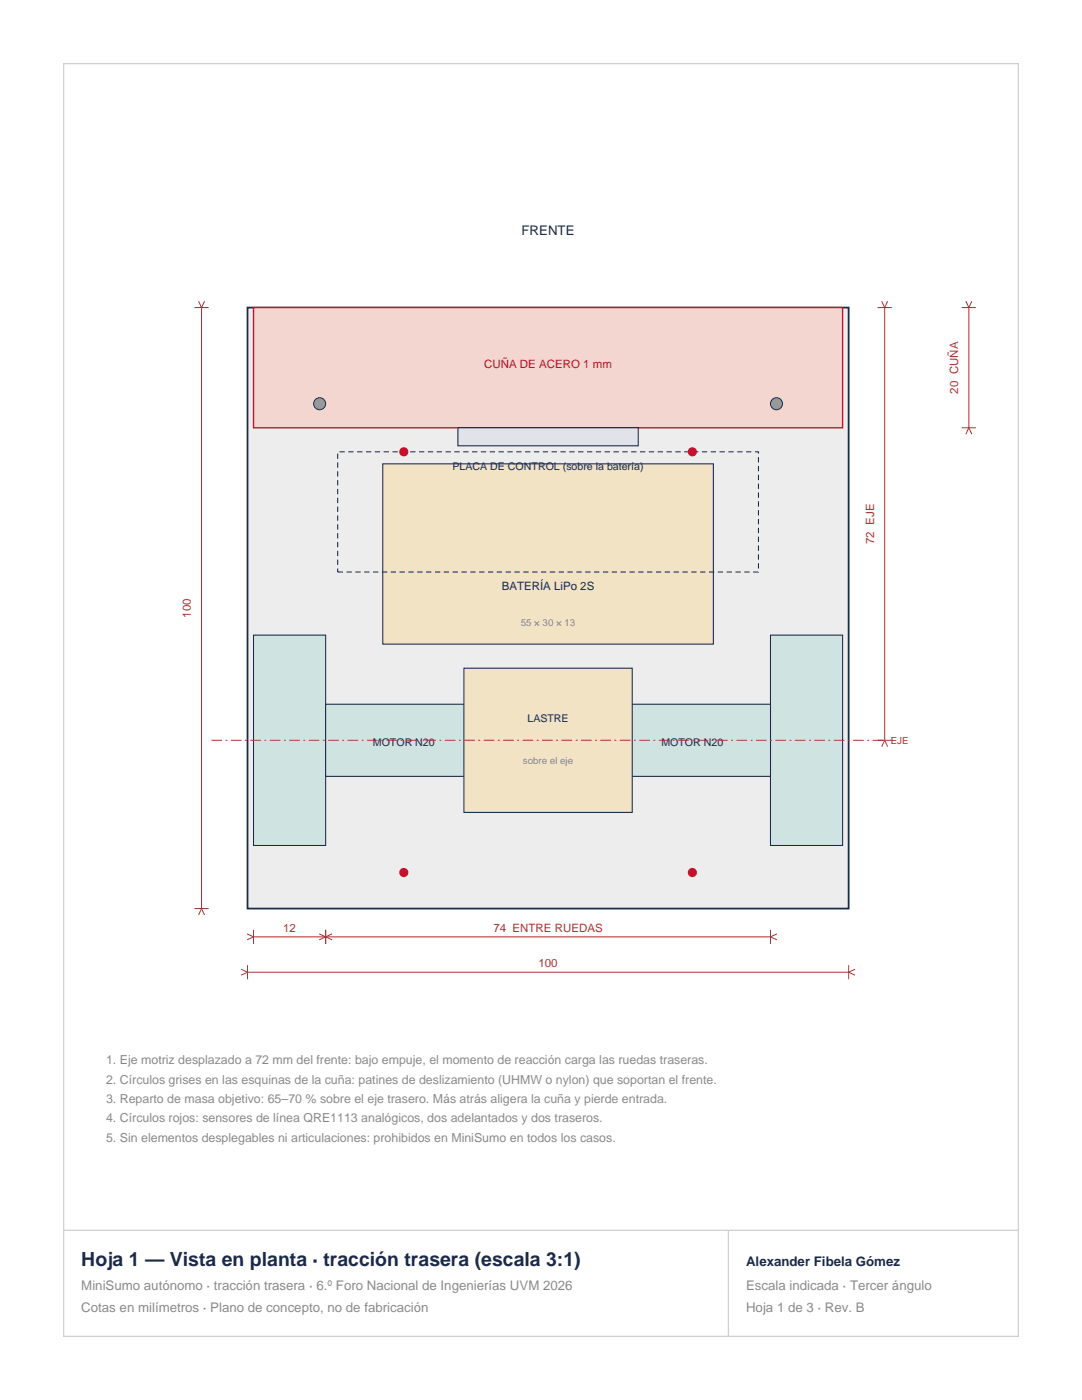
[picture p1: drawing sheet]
<svg xmlns="http://www.w3.org/2000/svg" width="216mm" height="279mm" viewBox="0 0 216 279" stroke-linecap="round" stroke-linejoin="round" font-family="sans-serif">
<defs><g id="words">
<text font-size="3.9" fill="#1b2a4a" x="16.2" y="252.6">Hoja 1 — Vista en planta · tracción trasera (escala 3:1)</text>
<g font-size="2.6" fill="#1b2a4a">
<text x="104.1" y="47">FRENTE</text>
<text x="148.9" y="252.6">Alexander Fibela Gómez</text>
</g>
<g font-size="2.6" fill="#8a8a8a">
<text x="16.2" y="257.5">MiniSumo autónomo · tracción trasera · 6.º Foro Nacional de Ingenierías UVM 2026</text>
<text x="148.9" y="257.5">Escala indicada · Tercer ángulo</text>
<text x="16.2" y="261.8">Cotas en milímetros · Plano de concepto, no de fabricación</text>
<text x="148.9" y="261.8">Hoja 1 de 3 · Rev. B</text>
</g>
<g font-size="2.5" fill="#8a8a8a">
<text x="21.2" y="212.4">1. Eje motriz desplazado a 72 mm del frente: bajo empuje, el momento de reacción carga las ruedas traseras.</text>
<text x="21.2" y="216.3">2. Círculos grises en las esquinas de la cuña: patines de deslizamiento (UHMW o nylon) que soportan el frente.</text>
<text x="21.2" y="220.1">3. Reparto de masa objetivo: 65–70 % sobre el eje trasero. Más atrás aligera la cuña y pierde entrada.</text>
<text x="21.2" y="224">4. Círculos rojos: sensores de línea QRE1113 analógicos, dos adelantados y dos traseros.</text>
<text x="21.2" y="227.9">5. Sin elementos desplegables ni articulaciones: prohibidos en MiniSumo en todos los casos.</text>
</g>
<text font-size="2.3" fill="#c8102e" x="96.6" y="73.4">CUÑA DE ACERO 1 mm</text>
<g font-size="2.3" fill="#b03030">
<text x="191.2" y="78.5" transform="rotate(-90 191.2 78.5)">20 CUÑA</text>
<text x="174.4" y="108.6" transform="rotate(-90 174.4 108.6)">72 EJE</text>
<text x="38.1" y="123.3" transform="rotate(-90 38.1 123.3)">100</text>
<text x="56.5" y="185.9">12</text>
<text x="98.5" y="185.9">74 ENTRE RUEDAS</text>
<text x="107.4" y="193">100</text>
</g>
<text font-size="2.3" fill="#1b2a4a" x="100.1" y="117.8">BATERÍA LiPo 2S</text>
<g font-size="2.1" fill="#1b2a4a">
<text x="90.3" y="93.8">PLACA DE CONTROL (sobre la batería)</text>
<text x="74.4" y="148.9">MOTOR N20</text>
<text x="105.2" y="144.1">LASTRE</text>
<text x="132" y="148.9">MOTOR N20</text>
</g>
<g font-size="1.9" fill="#8a8a8a">
<text x="103.9" y="125">55 × 30 × 13</text>
<text x="104.3" y="152.5">sobre el eje</text>
</g>
<text font-size="1.9" fill="#b03030" x="177.7" y="148.4">EJE</text>
</g></defs>
<path d="M12.7 12.7h190.5v254h-190.5zM12.7 245.5h190.5M145.3 245.5v21.2" fill="none" stroke="#cfcfcf" stroke-width=".25"/>
<path d="M49.4 61.4h119.9v119.9h-119.9z" fill-rule="evenodd" fill="#ededed" stroke="#1b2a4a" stroke-width=".35"/>
<path d="M50.6 61.4h117.5v24h-117.5z" fill-rule="evenodd" fill="#f3d6cf" stroke="#c8102e" stroke-width=".28"/>
<g fill="#cfe3e0" stroke="#1b2a4a" stroke-width=".21">
<path d="M50.6 126.8h14.4v41.9h-14.4z" fill-rule="evenodd"/>
<path d="M153.7 126.8h14.4v41.9h-14.4z" fill-rule="evenodd"/>
<path d="M65 140.5h31.2v14.4h-31.2z" fill-rule="evenodd"/>
<path d="M122.6 140.5h31.1v14.4h-31.1z" fill-rule="evenodd"/>
</g>
<g fill="#f2e3c4" stroke="#1b2a4a" stroke-width=".21">
<path d="M92.6 133.3h33.6v28.8h-33.6z" fill-rule="evenodd"/>
<path d="M76.4 92.6h65.9v36h-65.9z" fill-rule="evenodd"/>
</g>
<path d="M67.4 90.2h83.9v24h-83.9z" fill="none" stroke="#1b2a4a" stroke-width=".21" stroke-dasharray="1.1 .7" stroke-linecap="butt"/>
<path d="M91.4 85.4h36v3.6h-36z" fill-rule="evenodd" fill="#e2e2ea" stroke="#1b2a4a" stroke-width=".21"/>
<path d="M42.2 147.7h134.3" fill="none" stroke="#b03030" stroke-width=".2" stroke-dasharray="2.1 .7 .4 .7" stroke-linecap="butt"/>
<g fill="#c8102e">
<circle cx="80.6" cy="90.2" r=".92"/>
<circle cx="138.1" cy="90.2" r=".92"/>
<circle cx="80.6" cy="174.1" r=".92"/>
<circle cx="138.1" cy="174.1" r=".92"/>
</g>
<g fill="#9a9a9a" stroke="#1b2a4a" stroke-width=".2">
<circle cx="63.8" cy="80.6" r="1.2"/>
<circle cx="154.9" cy="80.6" r="1.2"/>
</g>
<g fill="none" stroke="#b03030" stroke-width=".2">
<path d="M38.8 61.4h2.8M39.6 60.1l.6 1.3M40.2 61.4v119.9M40.8 60.1l-.6 1.3M175.1 61.4h2.8M175.9 60.1l.6 1.3M176.5 61.4v86.3M177.1 60.1l-.6 1.3M191.9 61.4h2.8M192.7 60.1l.6 1.3M193.3 61.4v24M193.9 60.1l-.6 1.3"/>
<path d="M191.9 85.4h2.8M193.3 85.4l-.6 1.3M193.3 85.4l.6 1.3M175.1 147.7h2.8M176.5 147.7l-.6 1.3M176.5 147.7l.6 1.3M38.8 181.3h2.8M40.2 181.3l-.6 1.3M40.2 181.3l.6 1.3M48.1 193.4l1.3 .6M49.3 186.4l1.3 .6M49.4 194h119.9"/>
<path d="M49.4 192.6v2.8M49.4 194l-1.3 .6M50.6 187h103.1M50.6 185.6v2.8M50.6 187l-1.3 .6M63.7 186.4l2.6 1.2M65 185.6v2.8M66.3 186.4l-2.6 1.2M153.7 185.6v2.8M153.7 187l1.3 .6M155 186.4l-1.3 .6M169.3 192.6v2.8"/>
<path d="M169.3 194l1.3 .6M170.6 193.4l-1.3 .6"/>
</g>
<use href="#words"/>
</svg>
